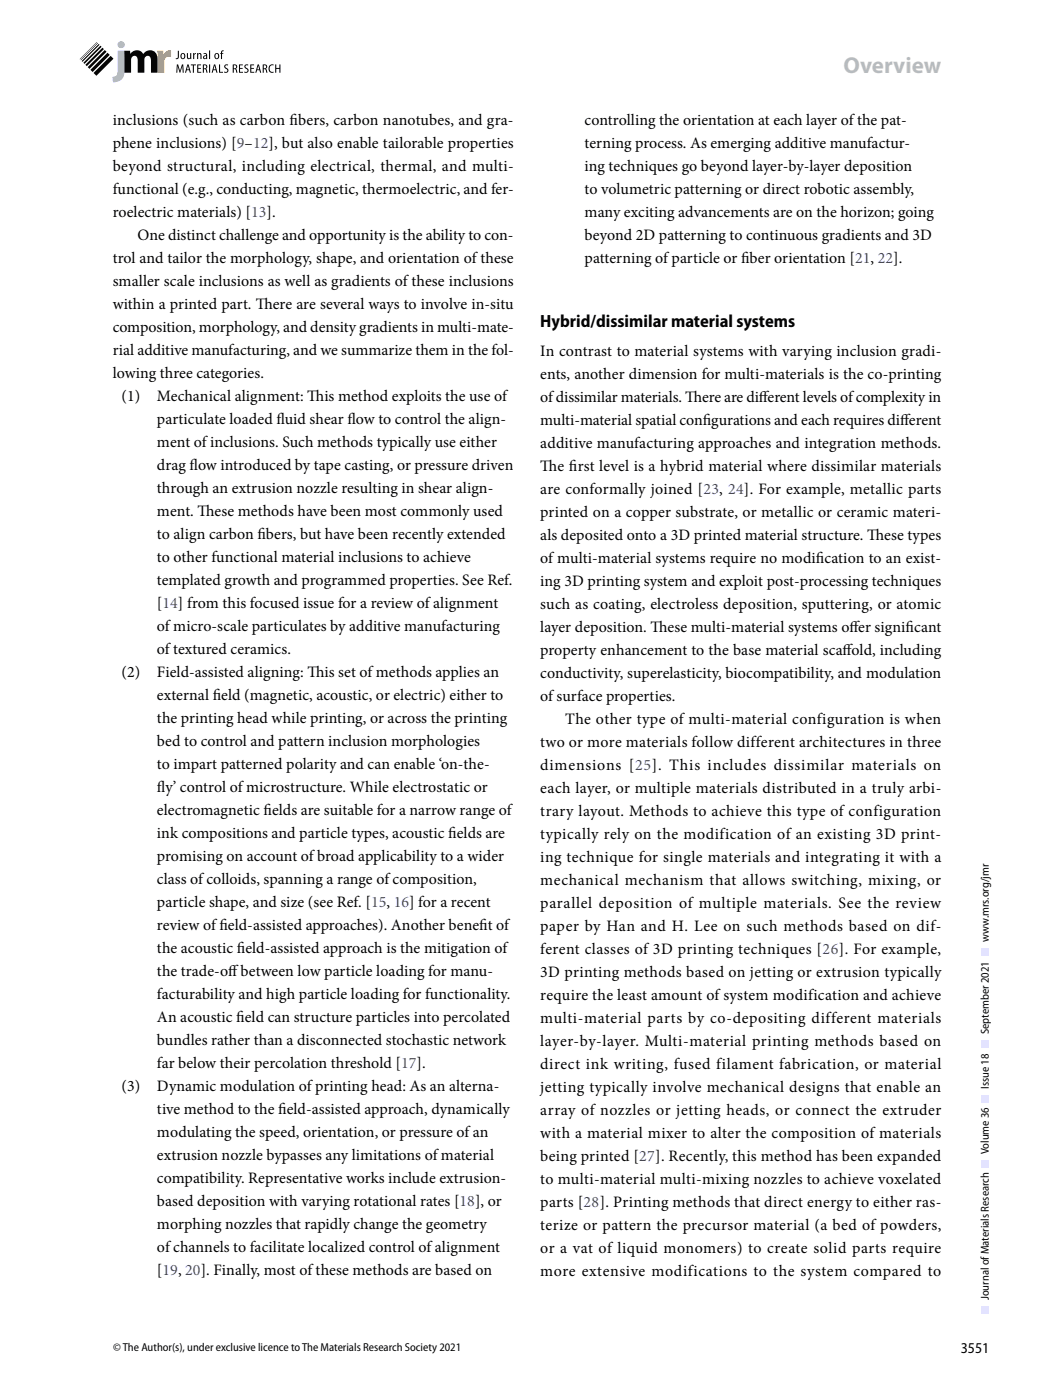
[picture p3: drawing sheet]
<svg xmlns="http://www.w3.org/2000/svg" width="210mm" height="279mm" viewBox="0 0 210 279" stroke-linecap="round" stroke-linejoin="round" font-family="sans-serif">
<defs><g id="words">
<text font-size="4.6" fill="#bbbcbc" x="168" y="14.6">Overview</text>
<text font-size="3.5" x="107.6" y="65.2">Hybrid/dissimilar material systems</text>
<g font-size="3.2">
<text x="22.5" y="24.9">inclusions (such as carbon f</text>
<text x="22.5" y="29.5">phene inclusions) [9–12], but also enable tailorable properties</text>
<text x="57.7" y="24.9">ibers, carbon nanotubes, and gra-</text>
<text x="116.5" y="24.8">controlling the orientation at each layer of the pat-</text>
<text x="116.5" y="29.4">terning process. As emerging additive manufactur-</text>
<text x="22.5" y="34.1">beyond structural, including electrical, thermal, and multi-</text>
<text x="116.5" y="34">ing techniques go beyond layer-by-layer deposition</text>
<text x="22.5" y="38.6">functional (e.g., conducting, magnetic, thermoelectric, and fer-</text>
<text x="116.5" y="38.6">to volumetric patterning or direct robotic assembly,</text>
<text x="22.5" y="43.2">roelectric materials) [13].</text>
<text x="27.4" y="47.8">One distinct challenge and opportunity is the ability to con-</text>
<text x="116.5" y="43.2">many exciting advancements are on the horizon; going</text>
<text x="116.5" y="47.7">beyond 2D patterning to continuous gradients and 3D</text>
<text x="22.5" y="52.4">trol and tailor the morphology, shape, and orientation of these</text>
<text x="116.5" y="52.3">patterning of particle or f</text>
<text x="147.7" y="52.3">iber orientation [21, 22].</text>
<text x="22.5" y="57">smaller scale inclusions as well as gradients of these inclusions</text>
<text x="22.5" y="61.6">within a printed part. T</text>
<text x="51" y="61.6">here are several ways to involve in-situ</text>
<text x="22.5" y="66.1">composition, morphology, and density gradients in multi-mate-</text>
<text x="22.5" y="70.7">rial additive manufacturing, and we summarize them in the fol-</text>
<text x="107.6" y="70.9">In contrast to material systems with varying inclusion gradi-</text>
<text x="22.5" y="75.3">lowing three categories.</text>
<text x="107.6" y="75.4">ents, another dimension for multi-materials is the co-printing</text>
<text x="24.2" y="79.9">(1)</text>
<text x="31.3" y="79.9">Mechanical alignment: T</text>
<text x="61.2" y="79.9">his method exploits the use of</text>
<text x="107.6" y="80">of dissimilar materials. T</text>
<text x="136.5" y="80">here are dif</text>
<text x="151.2" y="80">ferent levels of complexity in</text>
<text x="31.3" y="84.5">particulate loaded f</text>
<text x="31.3" y="89.1">ment of inclusions. Such methods typically use either</text>
<text x="55.1" y="84.5">luid shear f</text>
<text x="69.2" y="84.5">low to control the align-</text>
<text x="107.6" y="84.6">multi-material spatial conf</text>
<text x="107.6" y="89.2">additive manufacturing approaches and integration methods.</text>
<text x="140" y="84.6">igurations and each requires dif</text>
<text x="179.4" y="84.6">ferent</text>
<text x="31.3" y="93.7">drag f</text>
<text x="37.7" y="93.7">low introduced by tape casting, or pressure driven</text>
<text x="107.6" y="93.8">T</text>
<text x="107.6" y="93.8">he f</text>
<text x="113.4" y="93.8">irst level is a hybrid material where dissimilar materials</text>
<text x="31.3" y="98.2">through an extrusion nozzle resulting in shear align-</text>
<text x="107.6" y="98.4">are conformally joined [23, 24]. For example, metallic parts</text>
<text x="31.3" y="102.8">ment. T</text>
<text x="31.3" y="107.4">to align carbon f</text>
<text x="39.4" y="102.8">hese methods have been most commonly used</text>
<text x="51.3" y="107.4">ibers, but have been recently extended</text>
<text x="107.6" y="103">printed on a copper substrate, or metallic or ceramic materi-</text>
<text x="107.6" y="107.5">als deposited onto a 3D printed material structure. T</text>
<text x="172.8" y="107.5">hese types</text>
<text x="31.3" y="112">to other functional material inclusions to achieve</text>
<text x="107.6" y="112.1">of multi-material systems require no modif</text>
<text x="162.6" y="112.1">ication to an exist-</text>
<text x="31.3" y="116.6">templated growth and programmed properties. See Ref.</text>
<text x="107.6" y="116.7">ing 3D printing system and exploit post-processing techniques</text>
<text x="31.3" y="121.2">[14] from this focused issue for a review of alignment</text>
<text x="31.3" y="125.7">of micro-scale particulates by additive manufacturing</text>
<text x="107.6" y="121.3">such as coating, electroless deposition, sputtering, or atomic</text>
<text x="107.6" y="125.9">layer deposition. T</text>
<text x="129.6" y="125.9">hese multi-material systems of</text>
<text x="169.2" y="125.9">fer signif</text>
<text x="180.4" y="125.9">icant</text>
<text x="31.3" y="130.3">of textured ceramics.</text>
<text x="107.6" y="130.5">property enhancement to the base material scaf</text>
<text x="167.9" y="130.5">fold, including</text>
<text x="24.2" y="134.9">(2)</text>
<text x="31.3" y="134.9">Field-assisted aligning: T</text>
<text x="61.2" y="134.9">his set of methods applies an</text>
<text x="107.6" y="135">conductivity, superelasticity, biocompatibility, and modulation</text>
<text x="31.3" y="139.5">external f</text>
<text x="42.4" y="139.5">ield (magnetic, acoustic, or electric) either to</text>
<text x="107.6" y="139.6">of surface properties.</text>
<text x="31.3" y="144.1">the printing head while printing, or across the printing</text>
<text x="31.3" y="148.7">bed to control and pattern inclusion morphologies</text>
<text x="107.6" y="148.8">two or more materials follow different architectures in three</text>
<text x="112.6" y="144.2">The other type of multi-material configuration is when</text>
<text x="31.3" y="153.3">to impart patterned polarity and can enable ‘on-the-</text>
<text x="107.6" y="153.4">dimensions [25]. This includes dissimilar materials on</text>
<text x="31.3" y="157.8">f</text>
<text x="31.3" y="157.8">ly’ control of microstructure. While electrostatic or</text>
<text x="107.6" y="158">each layer, or multiple materials distributed in a truly arbi-</text>
<text x="31.3" y="162.4">electromagnetic f</text>
<text x="31.3" y="167">ink compositions and particle types, acoustic f</text>
<text x="52.5" y="162.4">ields are suitable for a narrow range of</text>
<text x="89.3" y="167">ields are</text>
<text x="107.6" y="162.6">trary layout. Methods to achieve this type of configuration</text>
<text x="107.6" y="167.1">typically rely on the modification of an existing 3D print-</text>
<text x="31.3" y="171.6">promising on account of broad applicability to a wider</text>
<text x="107.6" y="171.7">ing technique for single materials and integrating it with a</text>
<text x="31.3" y="176.2">class of colloids, spanning a range of composition,</text>
<text x="107.6" y="176.3">mechanical mechanism that allows switching, mixing, or</text>
<text x="31.3" y="180.8">particle shape, and size (see Ref. [15, 16] for a recent</text>
<text x="31.3" y="185.4">review of f</text>
<text x="43.7" y="185.4">ield-assisted approaches). Another benef</text>
<text x="95.5" y="185.4">it of</text>
<text x="107.6" y="180.9">parallel deposition of multiple materials. See the review</text>
<text x="107.6" y="185.5">paper by Han and H. Lee on such methods based on dif-</text>
<text x="31.3" y="189.9">the acoustic f</text>
<text x="47.2" y="189.9">ield-assisted approach is the mitigation of</text>
<text x="107.6" y="190.1">ferent classes of 3D printing techniques [26]. For example,</text>
<text x="31.3" y="194.5">the trade-of</text>
<text x="45.4" y="194.5">f between low particle loading for manu-</text>
<text x="107.6" y="194.6">3D printing methods based on jetting or extrusion typically</text>
<text x="31.3" y="199.1">facturability and high particle loading for functionality.</text>
<text x="31.3" y="203.7">An acoustic f</text>
<text x="47.1" y="203.7">ield can structure particles into percolated</text>
<text x="107.6" y="199.2">require the least amount of system modification and achieve</text>
<text x="107.6" y="203.8">multi-material parts by co-depositing different materials</text>
<text x="31.3" y="208.3">bundles rather than a disconnected stochastic network</text>
<text x="107.6" y="208.4">layer-by-layer. Multi-material printing methods based on</text>
<text x="31.3" y="212.9">far below their percolation threshold [17].</text>
<text x="107.6" y="213">direct ink writing, fused filament fabrication, or material</text>
<text x="24.2" y="217.4">(3)</text>
<text x="31.3" y="217.4">Dynamic modulation of printing head: As an alterna-</text>
<text x="107.6" y="217.6">jetting typically involve mechanical designs that enable an</text>
<text x="31.3" y="222">tive method to the f</text>
<text x="31.3" y="226.6">modulating the speed, orientation, or pressure of an</text>
<text x="55.4" y="222">ield-assisted approach, dynamically</text>
<text x="107.6" y="222.2">array of nozzles or jetting heads, or connect the extruder</text>
<text x="107.6" y="226.7">with a material mixer to alter the composition of materials</text>
<text x="31.3" y="231.2">extrusion nozzle bypasses any limitations of material</text>
<text x="107.6" y="231.3">being printed [27]. Recently, this method has been expanded</text>
<text x="31.3" y="235.8">compatibility. Representative works include extrusion-</text>
<text x="107.6" y="235.9">to multi-material multi-mixing nozzles to achieve voxelated</text>
<text x="31.3" y="245">morphing nozzles that rapidly change the geometry</text>
<text x="31.3" y="240.4">based deposition with varying rotational rates [18], or</text>
<text x="107.6" y="240.5">parts [28]. Printing methods that direct energy to either ras-</text>
<text x="107.6" y="245.1">terize or pattern the precursor material (a bed of powders,</text>
<text x="31.3" y="249.5">of channels to facilitate localized control of alignment</text>
<text x="107.6" y="249.7">or a vat of liquid monomers) to create solid parts require</text>
<text x="31.3" y="254.1">[19, 20]. Finally, most of these methods are based on</text>
<text x="107.6" y="254.2">more extensive modifications to the system compared to</text>
</g>
<text font-size="3" x="191.4" y="269.7">3551</text>
<g font-size="2.3">
<text x="197" y="187.7" transform="rotate(-90 197 187.7)">www.mrs.org/jmr</text>
<text x="197" y="206.1" transform="rotate(-90 197 206.1)">September 2021</text>
<text x="197" y="217" transform="rotate(-90 197 217)">Issue 18</text>
<text x="197" y="230" transform="rotate(-90 197 230)">Volume 36</text>
<text x="197" y="259.1" transform="rotate(-90 197 259.1)">Journal of Materials Research</text>
<text x="22.6" y="269.3">© The Author(s), under exclusive licence to The Materials Research Society 2021</text>
</g>
</g></defs>
<g fill="#e4f1fa">
<path d="M195.5 260.2h1.5v1.6h-1.5z"/>
<path d="M195.5 231.1h1.5v1.6h-1.5z"/>
<path d="M195.5 218.2h1.5v1.6h-1.5z"/>
<path d="M195.5 207.3h1.5v1.6h-1.5z"/>
<path d="M195.5 188.8h1.5v1.6h-1.5z"/>
</g>
<g fill="#61b9e9">
<path d="M23.5 10.1h1.3v3.9a2.06 2.06 0 0 1-2.3 2.4l-.1-1.1a.96 .96 0 0 0 1-1.1z"/>
<circle cx="24.1" cy="8.9" r=".71"/>
</g>
<path d="M24.8 10.1h1.1l.1 .6a1.5 1.5 0 0 1 2.5 .1 1.57 1.57 0 0 1 1.9-.7 1.57 1.57 0 0 1 1 1.8v2.6h-1.3v-2.4a.78 .78 0 0 0-.7-1 .72 .72 0 0 0-.6 .8v2.6h-1.4v-2.5a.69 .69 0 0 0-.6-.9 .69 .69 0 0 0-.7 .8v2.6h-1.3z" fill="#000"/>
<path d="M31.4 10.1h1.1l.1 .8a1.25 1.25 0 0 1 1.5-.9v1.3a.95 .95 0 0 0-1.3 1v2.2h-1.4z" fill="#f59c00"/>
<g fill="#000">
<path d="M18.6 14.5l3.4-3.4 .6 .6-3.4 3.4zM18 13.9l.5 .5 3.4-3.5-.5-.4zM17.5 13.4l3.4-3.4 .3 .3-3.4 3.4zM20.4 9.5l-3.4 3.4 .3 .3 3.4-3.4zM20 9.1l.2 .2-3.4 3.4-.2-.2zM16.3 12.2l.1 .1 3.4-3.4-.1-.1zM16 11.9l3.4-3.4 .1 .1-3.4 3.4zM19.3 8.4l-3.4 3.4z"/>
<path d="M35.4 10.1v1.3l-.1 .2h-.3v.2h.2a.43 .43 0 0 0 .4-.5v-1.2zM36.1 10.7a.56 .56 0 0 0-.1 .9 .56 .56 0 0 0 .9-.1 .56 .56 0 0 0-.1-.7 .56 .56 0 0 0-.7-.1zM36.3 10.8a.42 .42 0 0 1 .4 .4 .42 .42 0 0 1-.4 .4l-.1-.4zM37.2 10.6l.1 .9a.36 .36 0 0 0 .3 .3 .36 .36 0 0 0 .3-.2v.2h.2v-1.2h-.2v.9l-.2 .1-.2-.1-.1-.9zM38.5 10.6v1.2h.2v-.8l.3-.2v-.2l-.3 .2v-.2zM39.3 10.6v1.2h.2v-.9l.2-.2 .2 .2v.9h.3l-.1-1.1a.37 .37 0 0 0-.6 .1v-.2zM40.5 10.7l.1 .1h.4l.1 .2a.41 .41 0 0 0-.7 .3 .41 .41 0 0 0 .5 .5l.2-.2v.2h.2l-.1-1-.3-.2zM40.7 11.3l.4-.1v.2a.21 .21 0 0 1-.2 .2 .21 .21 0 0 1-.2-.2zM41.7 10.1v1.7h.2v-1.7zM42.8 10.7a.56 .56 0 0 0 0 .9 .56 .56 0 0 0 .8-.1 .56 .56 0 0 0 0-.7 .56 .56 0 0 0-.8-.1zM43.1 10.8a.42 .42 0 0 1 .4 .4 .42 .42 0 0 1-.4 .4l-.2-.4zM44.1 10.1l-.1 .5h-.1v.1h.1v1.1h.2v-1.1h.3v-.1h-.3l.1-.3 .3-.1v-.1zM35.2 12.8l-.1 1.7h.2l.1-1.4 .4 1.4h.1l.4-1.4 .1 1.4h.2l-.1-1.7h-.2l-.4 1.4-.4-1.4zM37.3 12.8l-.4 1.7h.2l.1-.5h.5l.1 .5h.2l-.4-1.7zM37.4 13l.2 .8h-.4zM38 12.8v.2h.4v1.5h.2v-1.5h.4v-.2zM39.3 12.8v1.7h.8v-.2h-.6v-.6h.5v-.2h-.5v-.5h.6v-.2zM40.4 12.9v1.6h.2v-.7l.4 .1 .2 .6h.2l-.4-.8a.49 .49 0 0 0 .3-.7 .49 .49 0 0 0-.7-.2zM40.6 13a.34 .34 0 0 1 .5 .3 .34 .34 0 0 1-.5 .3zM41.7 12.8v1.7h.2v-1.7zM42.6 12.8l-.4 1.7h.2l.1-.5h.5l.1 .5h.2l-.4-1.7zM42.7 13l.2 .8h-.4zM43.6 12.8v1.7h.8v-.2h-.5v-1.5zM44.8 12.9a.75 .75 0 0 0 .5 1.1l-.1 .3-.5-.1-.1 .2a.54 .54 0 0 0 .9-.2 .54 .54 0 0 0-.5-.7 .29 .29 0 0 1 0-.5 .29 .29 0 0 1 .4 .1l.1-.2-.2-.1zM46.4 12.9v1.6h.2v-.7l.3 .1 .2 .6h.2l-.3-.8a.49 .49 0 0 0 .2-.7 .49 .49 0 0 0-.7-.2zM46.6 13a.33 .33 0 0 1 .5 .4 .33 .33 0 0 1-.5 .2zM47.6 12.8v1.7h.8v-.2h-.6v-.6h.6v-.2h-.6v-.5h.6v-.2zM48.8 12.9a.75 .75 0 0 0 .5 1.1l-.1 .3-.5-.1v.2a.54 .54 0 0 0 .8-.2 .54 .54 0 0 0-.5-.7 .29 .29 0 0 1 0-.5 .29 .29 0 0 1 .4 .1l.1-.2-.2-.1zM49.9 12.8v1.7h.8v-.2h-.6v-.6h.5v-.2h-.5v-.5h.5v-.2zM51.3 12.8l-.4 1.7h.2l.1-.5h.5l.1 .5h.2l-.4-1.7zM51.4 13l.3 .8h-.4zM52.3 12.9v1.6h.3v-.7l.3 .1 .2 .6h.2l-.3-.8a.49 .49 0 0 0 .2-.7 .49 .49 0 0 0-.7-.2zM52.6 13a.34 .34 0 0 1 .4 .3 .34 .34 0 0 1-.4 .3zM53.7 13.1a.83 .83 0 0 0-.1 1 .83 .83 0 0 0 .9 .4v-.2a.63 .63 0 0 1-.8-.6 .63 .63 0 0 1 .8-.6v-.2l-.3-.1zM54.8 12.8v1.7h.2v-.8h.7v.8h.2v-1.7h-.2v.7h-.7v-.7z"/>
</g>
<use href="#words"/>
</svg>
